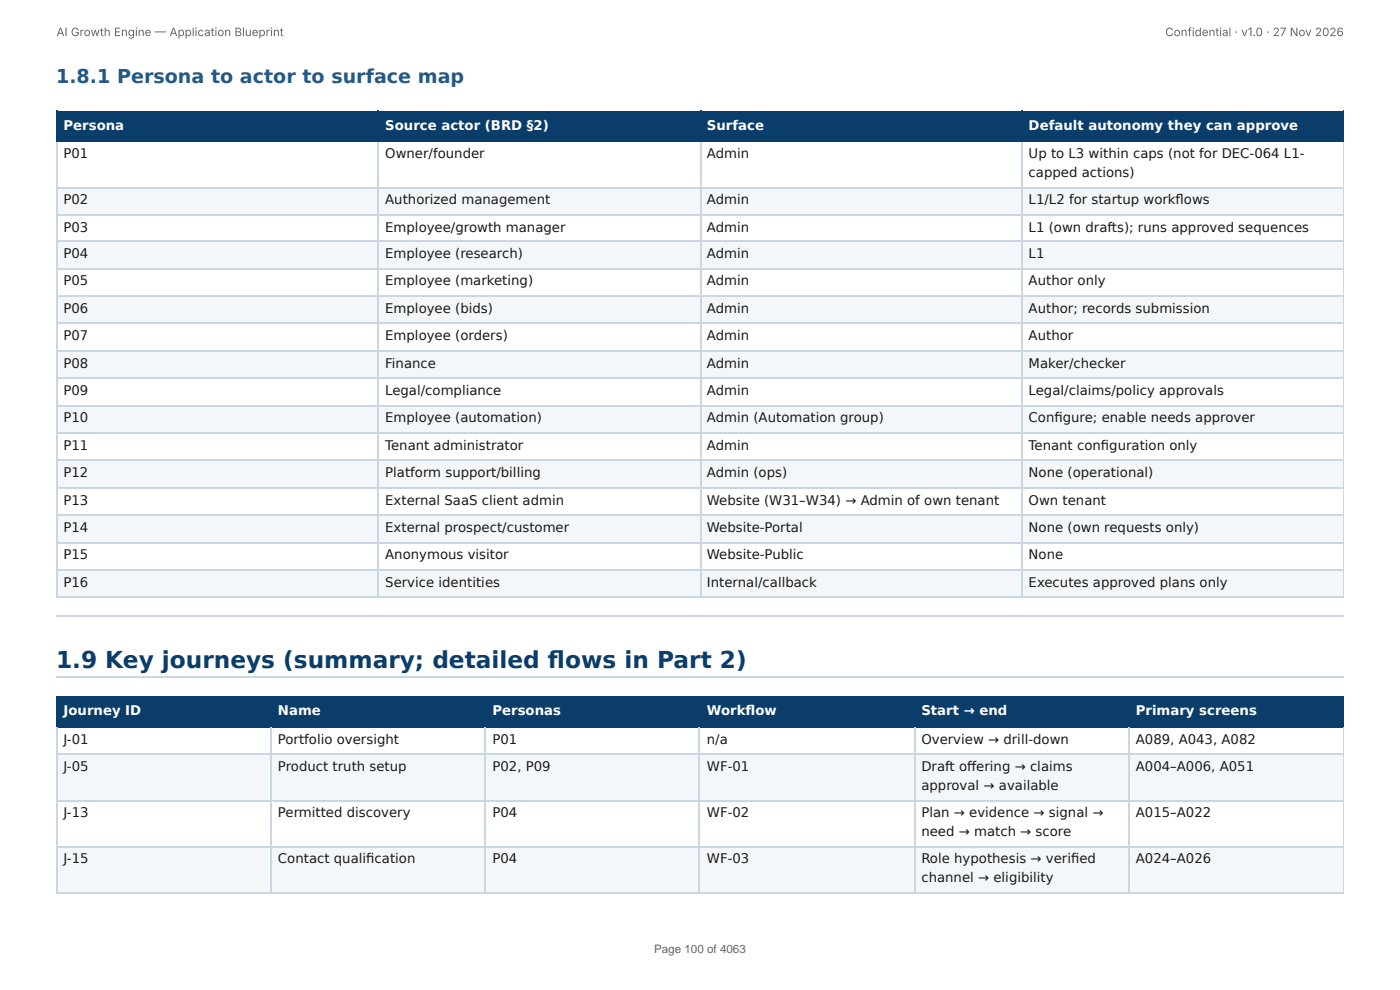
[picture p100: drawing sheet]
<svg xmlns="http://www.w3.org/2000/svg" width="297mm" height="210mm" viewBox="0 0 297 210" stroke-linecap="round" stroke-linejoin="round" font-family="sans-serif">
<defs><g id="words">
<text font-size="4.9" fill="#0b3d6b" x="11.9" y="141.8">1.9 Key journeys (summary; detailed fl ows in Part 2)</text>
<text font-size="4.1" fill="#1f5a8c" x="11.9" y="17.7">1.8.1 Persona to actor to surface map</text>
<g font-size="2.8" fill="#fff">
<text x="13.5" y="27.5">Persona</text>
<text x="81.8" y="27.5">Source actor (BRD §2)</text>
<text x="150.2" y="27.5">Surface</text>
<text x="218.5" y="27.5">Default autonomy they can approve</text>
<text x="13.5" y="151.9">Journey ID</text>
<text x="59" y="151.9">Name</text>
<text x="104.6" y="151.9">Personas</text>
<text x="150.1" y="151.9">Workfl ow</text>
<text x="195.7" y="151.9">Start → end</text>
<text x="241.2" y="151.9">Primary screens</text>
</g>
<g font-size="2.8" fill="#1a1a1a">
<text x="13.5" y="33.6">P01</text>
<text x="81.8" y="33.6">Owner/founder</text>
<text x="150.2" y="33.6">Admin</text>
<text x="218.5" y="33.6">Up to L3 within caps (not for DEC-064 L1-</text>
<text x="218.5" y="37.6">capped actions)</text>
<text x="13.5" y="43.4">P02</text>
<text x="81.8" y="43.4">Authorized management</text>
<text x="150.2" y="43.4">Admin</text>
<text x="218.5" y="43.4">L1/L2 for startup workfl ows</text>
<text x="13.5" y="49.2">P03</text>
<text x="81.8" y="49.2">Employee/growth manager</text>
<text x="150.2" y="49.2">Admin</text>
<text x="218.5" y="49.2">L1 (own drafts); runs approved sequences</text>
<text x="13.5" y="54.8">P04</text>
<text x="81.8" y="54.8">Employee (research)</text>
<text x="150.2" y="54.8">Admin</text>
<text x="218.5" y="54.8">L1</text>
<text x="13.5" y="60.6">P05</text>
<text x="81.8" y="60.6">Employee (marketing)</text>
<text x="150.2" y="60.6">Admin</text>
<text x="218.5" y="60.6">Author only</text>
<text x="13.5" y="66.4">P06</text>
<text x="81.8" y="66.4">Employee (bids)</text>
<text x="150.2" y="66.4">Admin</text>
<text x="218.5" y="66.4">Author; records submission</text>
<text x="13.5" y="72.2">P07</text>
<text x="81.8" y="72.2">Employee (orders)</text>
<text x="150.2" y="72.2">Admin</text>
<text x="218.5" y="72.2">Author</text>
<text x="13.5" y="78.1">P08</text>
<text x="13.5" y="83.9">P09</text>
<text x="81.8" y="78.1">Finance</text>
<text x="81.8" y="83.9">Legal/compliance</text>
<text x="150.2" y="78.1">Admin</text>
<text x="150.2" y="83.9">Admin</text>
<text x="218.5" y="78.1">Maker/checker</text>
<text x="218.5" y="83.9">Legal/claims/policy approvals</text>
<text x="13.5" y="89.7">P10</text>
<text x="81.8" y="89.7">Employee (automation)</text>
<text x="150.2" y="89.7">Admin (Automation group)</text>
<text x="218.5" y="89.7">Confi gure; enable needs approver</text>
<text x="13.5" y="95.5">P11</text>
<text x="81.8" y="95.5">Tenant administrator</text>
<text x="150.2" y="95.5">Admin</text>
<text x="218.5" y="95.5">Tenant confi guration only</text>
<text x="13.5" y="101.3">P12</text>
<text x="81.8" y="101.3">Platform support/billing</text>
<text x="150.2" y="101.3">Admin (ops)</text>
<text x="218.5" y="101.3">None (operational)</text>
<text x="13.5" y="107.2">P13</text>
<text x="81.8" y="107.2">External SaaS client admin</text>
<text x="150.2" y="107.2">Website (W31–W34) → Admin of own tenant</text>
<text x="218.5" y="107.2">Own tenant</text>
<text x="13.5" y="113">P14</text>
<text x="81.8" y="113">External prospect/customer</text>
<text x="150.2" y="113">Website-Portal</text>
<text x="218.5" y="113">None (own requests only)</text>
<text x="13.5" y="118.8">P15</text>
<text x="81.8" y="118.8">Anonymous visitor</text>
<text x="150.2" y="118.8">Website-Public</text>
<text x="218.5" y="118.8">None</text>
<text x="13.5" y="124.6">P16</text>
<text x="81.8" y="124.6">Service identities</text>
<text x="150.2" y="124.6">Internal/callback</text>
<text x="218.5" y="124.6">Executes approved plans only</text>
<text x="13.5" y="158">J-01</text>
<text x="59" y="158">Portfolio oversight</text>
<text x="104.6" y="158">P01</text>
<text x="150.1" y="158">n/a</text>
<text x="195.7" y="158">Overview → drill-down</text>
<text x="241.2" y="158">A089, A043, A082</text>
<text x="13.5" y="163.8">J-05</text>
<text x="59" y="163.8">Product truth setup</text>
<text x="104.6" y="163.8">P02, P09</text>
<text x="150.1" y="163.8">WF-01</text>
<text x="195.7" y="163.8">Draft off ering → claims</text>
<text x="195.7" y="167.7">approval → available</text>
<text x="241.2" y="163.8">A004–A006, A051</text>
<text x="13.5" y="173.6">J-13</text>
<text x="59" y="173.6">Permitted discovery</text>
<text x="104.6" y="173.6">P04</text>
<text x="150.1" y="173.6">WF-02</text>
<text x="195.7" y="173.6">Plan → evidence → signal →</text>
<text x="241.2" y="173.6">A015–A022</text>
<text x="195.7" y="177.5">need → match → score</text>
<text x="13.5" y="183.4">J-15</text>
<text x="59" y="183.4">Contact qualifi cation</text>
<text x="104.6" y="183.4">P04</text>
<text x="150.1" y="183.4">WF-03</text>
<text x="195.7" y="183.4">Role hypothesis → verifi ed</text>
<text x="241.2" y="183.4">A024–A026</text>
<text x="195.7" y="187.3">channel → eligibility</text>
</g>
<g font-size="2.5" fill="#666">
<text x="12" y="7.7">AI Growth Engine — Application Blueprint</text>
<text x="247.5" y="7.7">Confidential · v1.0 · 27 Nov 2026</text>
<text x="138.9" y="202.5">Page 100 of 4063</text>
</g>
</g></defs>
<g fill="#0b3d6b">
<path d="M12.2 23.5h68.2v6.4h-68.2z"/>
<path d="M80.4 23.5h68.3v6.4h-68.3z"/>
<path d="M148.7 23.5h68.3v6.4h-68.3z"/>
<path d="M217 23.5h68.4v6.4h-68.4z"/>
</g>
<g fill="#f4f7fa">
<path d="M12.2 39.7h68.2v5.8h-68.2z"/>
<path d="M80.4 39.7h68.3v5.8h-68.3z"/>
<path d="M148.7 39.7h68.3v5.8h-68.3z"/>
<path d="M217 39.7h68.4v5.8h-68.4z"/>
<path d="M12.2 51.3h68.2v5.9h-68.2z"/>
<path d="M80.4 51.3h68.3v5.9h-68.3z"/>
<path d="M148.7 51.3h68.3v5.9h-68.3z"/>
<path d="M217 51.3h68.4v5.9h-68.4z"/>
<path d="M12.2 63h68.2v5.8h-68.2z"/>
<path d="M80.4 63h68.3v5.8h-68.3z"/>
<path d="M148.7 63h68.3v5.8h-68.3z"/>
<path d="M217 63h68.4v5.8h-68.4z"/>
<path d="M12.2 74.6h68.2v5.8h-68.2z"/>
<path d="M80.4 74.6h68.3v5.8h-68.3z"/>
<path d="M148.7 74.6h68.3v5.8h-68.3z"/>
<path d="M217 74.6h68.4v5.8h-68.4z"/>
<path d="M12.2 86.3h68.2v5.8h-68.2z"/>
<path d="M80.4 86.3h68.3v5.8h-68.3z"/>
<path d="M148.7 86.3h68.3v5.8h-68.3z"/>
<path d="M217 86.3h68.4v5.8h-68.4z"/>
<path d="M12.2 97.6h68.2v5.9h-68.2z"/>
<path d="M80.4 97.6h68.3v5.9h-68.3z"/>
<path d="M148.7 97.6h68.3v5.9h-68.3z"/>
<path d="M217 97.6h68.4v5.9h-68.4z"/>
<path d="M12.2 109.3h68.2v5.8h-68.2z"/>
<path d="M80.4 109.3h68.3v5.8h-68.3z"/>
<path d="M148.7 109.3h68.3v5.8h-68.3z"/>
<path d="M217 109.3h68.4v5.8h-68.4z"/>
<path d="M12.2 120.9h68.2v5.8h-68.2z"/>
<path d="M80.4 120.9h68.3v5.8h-68.3z"/>
<path d="M148.7 120.9h68.3v5.8h-68.3z"/>
<path d="M217 120.9h68.4v5.8h-68.4z"/>
</g>
<path d="M11.9 23.7h273.5M11.9 30h273.5M12 23.5v6.7M80.3 23.5v6.7M148.8 23.5v6.7M217.1 23.5v6.7" fill="none" stroke="#0b3d6b" stroke-width=".26"/>
<path d="M285.3 23.5v6.7" fill="none" stroke="#0b3d6b" stroke-width=".21"/>
<g fill="none" stroke="#c9d6e3" stroke-width=".26">
<path d="M11.9 39.8h273.5M12 30.2v96.8M80.3 30.2v96.8M148.8 30.2v96.8M217.1 30.2v96.8M11.9 45.6h273.5M11.9 51.2h273.5M11.9 57h273.5M11.9 62.8h273.5M11.9 68.7h273.5M11.9 74.5h273.5M11.9 80.3h273.5"/>
<path d="M11.9 86.1h273.5M11.9 91.9h273.5M11.9 97.8h273.5M11.9 103.6h273.5M11.9 109.4h273.5M11.9 115.2h273.5M11.9 121h273.5M11.9 126.9h273.5M11.9 130.8h273.5M11.9 143.8h273.5"/>
</g>
<path d="M285.3 30.2v96.8" fill="none" stroke="#c9d6e3" stroke-width=".21"/>
<g fill="#0b3d6b">
<path d="M12.2 148.2h45.5v6.3h-45.5z"/>
<path d="M57.7 148.2h45.5v6.3h-45.5z"/>
<path d="M103.2 148.2h45.5v6.3h-45.5z"/>
<path d="M148.7 148.2h45.5v6.3h-45.5z"/>
<path d="M194.2 148.2h45.5v6.3h-45.5z"/>
<path d="M239.7 148.2h45.7v6.3h-45.7z"/>
</g>
<g fill="#f4f7fa">
<path d="M12.2 160.3h45.5v9.8h-45.5z"/>
<path d="M57.7 160.3h45.5v9.8h-45.5z"/>
<path d="M103.2 160.3h45.5v9.8h-45.5z"/>
<path d="M148.7 160.3h45.5v9.8h-45.5z"/>
<path d="M194.2 160.3h45.5v9.8h-45.5z"/>
<path d="M239.7 160.3h45.7v9.8h-45.7z"/>
<path d="M12.2 179.7h45.5v9.7h-45.5z"/>
<path d="M57.7 179.7h45.5v9.7h-45.5z"/>
<path d="M103.2 179.7h45.5v9.7h-45.5z"/>
<path d="M148.7 179.7h45.5v9.7h-45.5z"/>
<path d="M194.2 179.7h45.5v9.7h-45.5z"/>
<path d="M239.7 179.7h45.7v9.7h-45.7z"/>
</g>
<path d="M11.9 148h273.5M11.9 154.4h273.5M12 147.9v6.6M57.5 147.9v6.6M103.1 147.9v6.6M148.6 147.9v6.6M194.3 147.9v6.6M239.8 147.9v6.6" fill="none" stroke="#0b3d6b" stroke-width=".26"/>
<path d="M285.3 147.9v6.6" fill="none" stroke="#0b3d6b" stroke-width=".21"/>
<path d="M12 154.5v34.9M57.5 154.5v34.9M103.1 154.5v34.9M148.6 154.5v34.9M194.3 154.5v34.9M239.8 154.5v34.9M11.9 160.2h273.5M11.9 170h273.5M11.9 179.8h273.5M11.9 189.6h273.5" fill="none" stroke="#c9d6e3" stroke-width=".26"/>
<path d="M285.3 154.5v34.9" fill="none" stroke="#c9d6e3" stroke-width=".21"/>
<use href="#words"/>
</svg>
